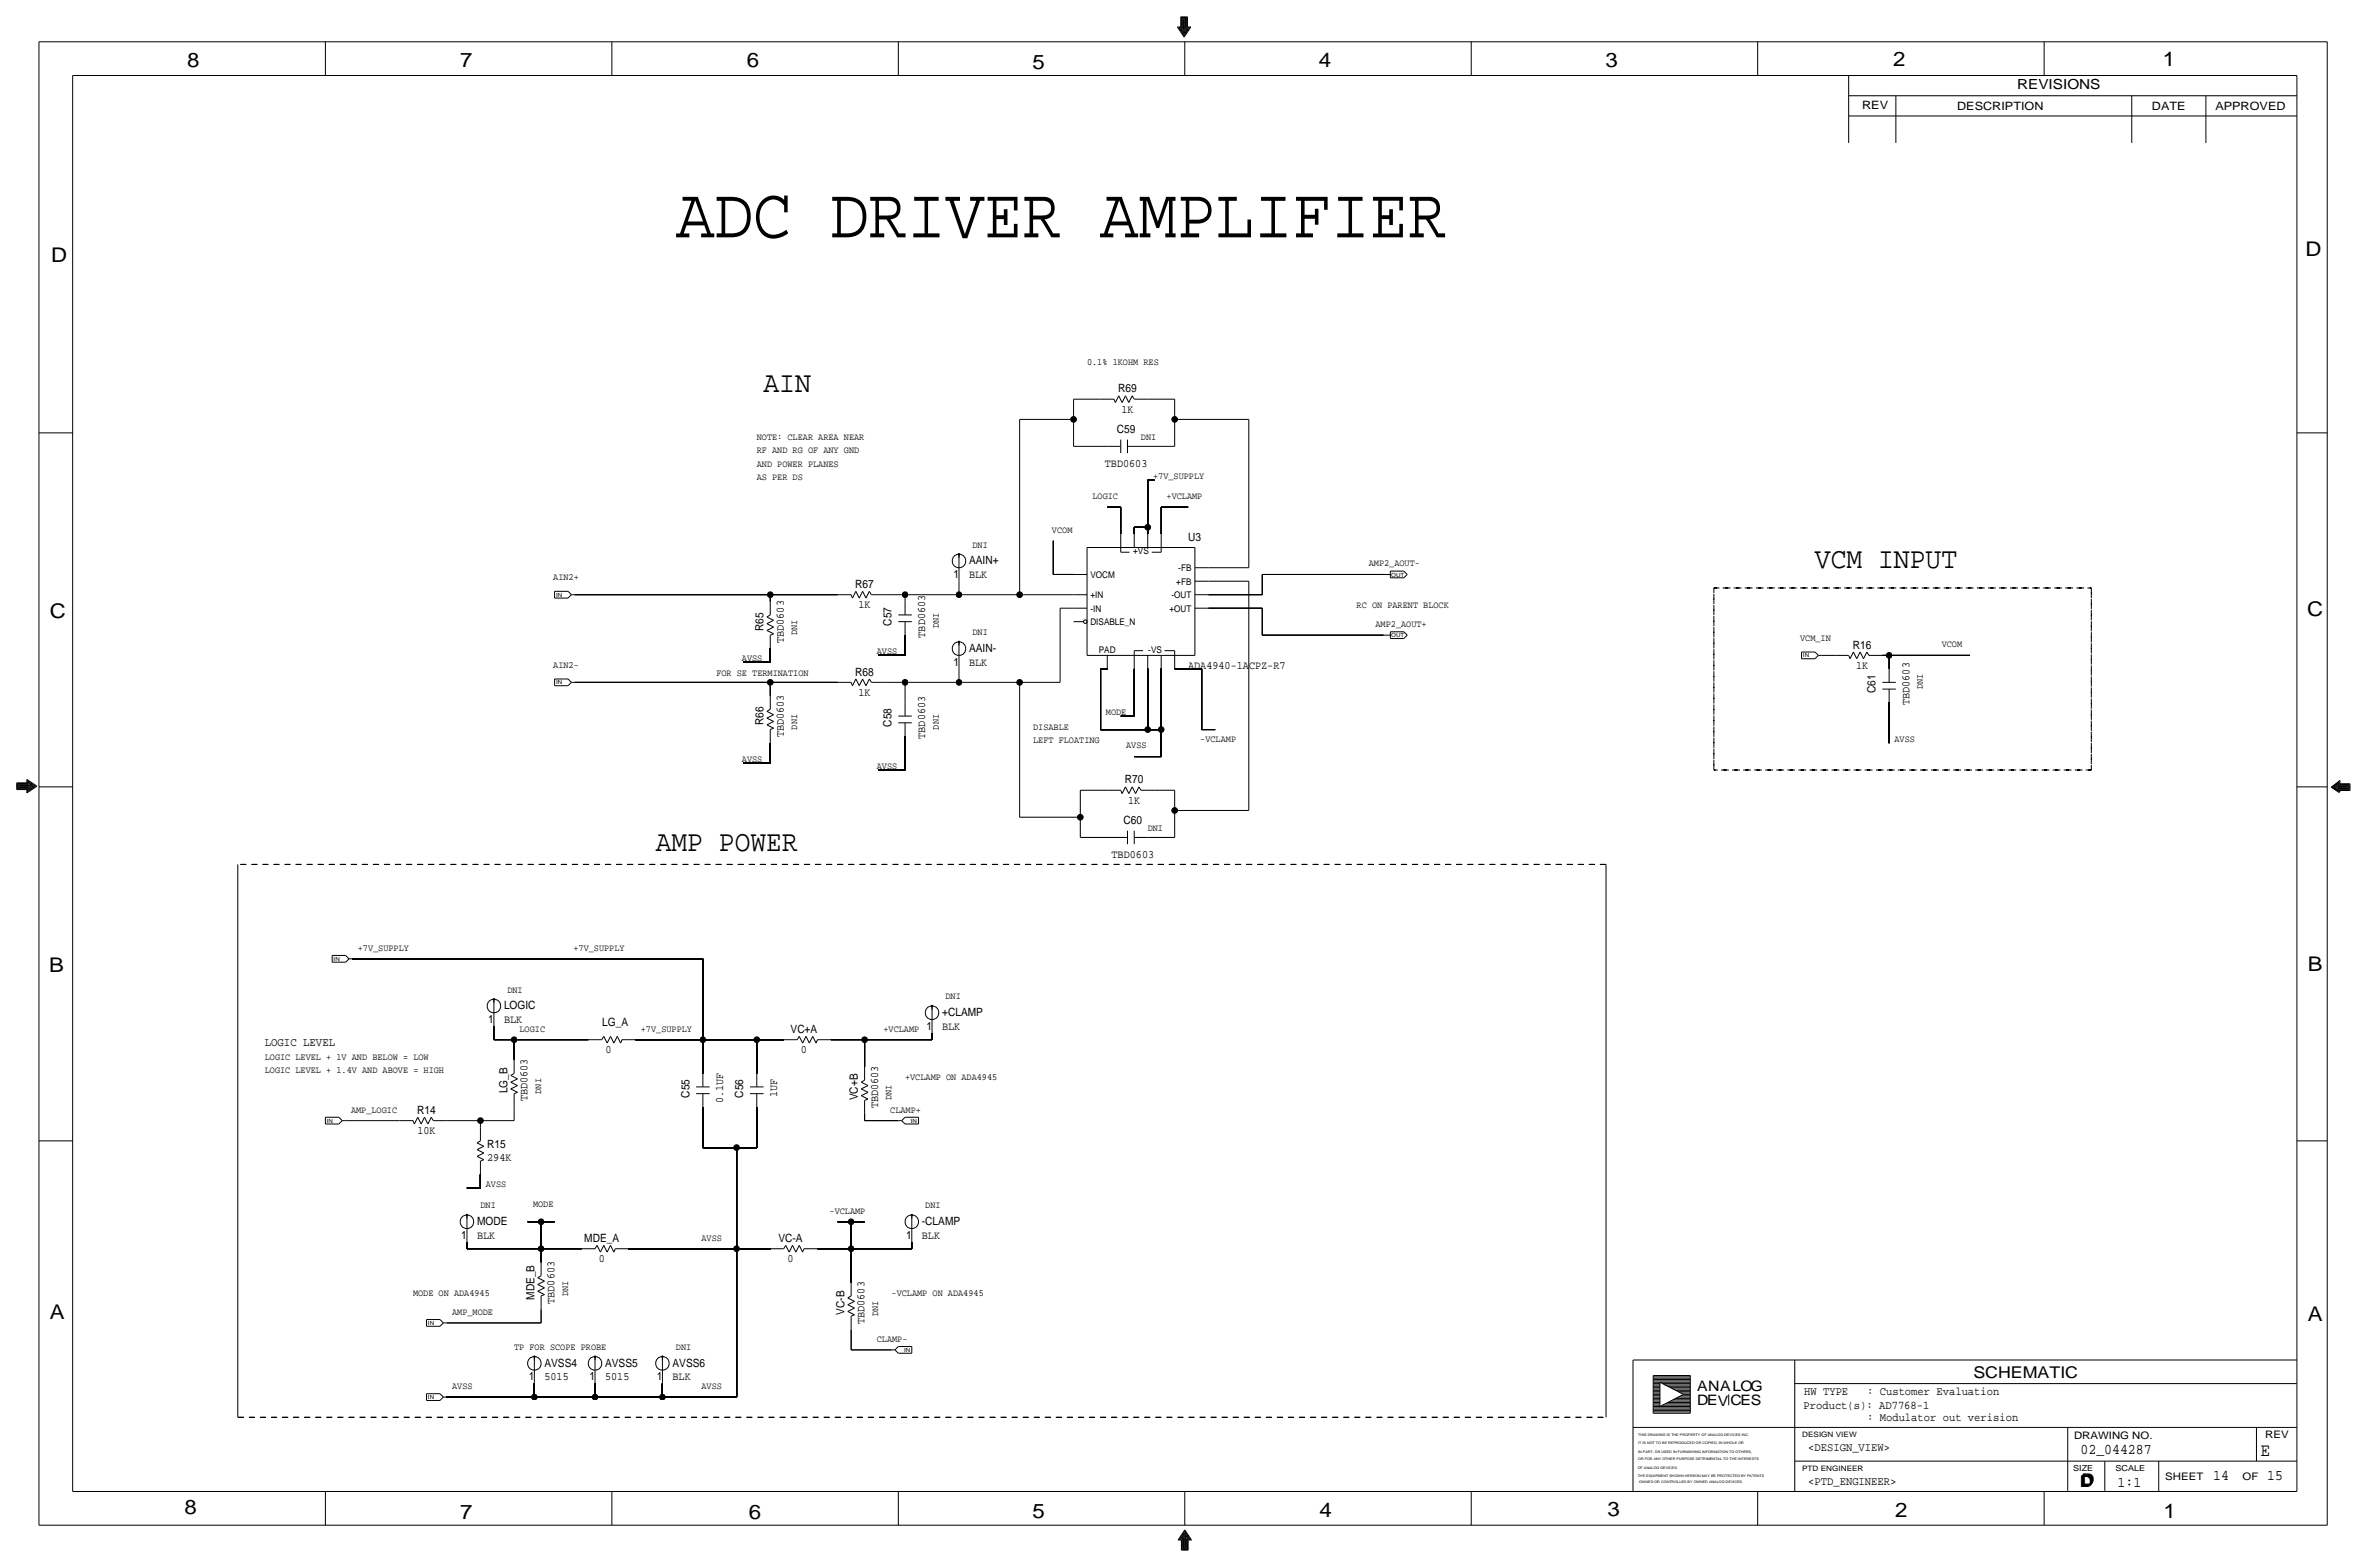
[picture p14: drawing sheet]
<svg xmlns="http://www.w3.org/2000/svg" width="892mm" height="590mm" viewBox="0 0 892 590" stroke-linecap="round" stroke-linejoin="round" font-family="sans-serif">
<defs><g id="words">
<text font-size="27.1" x="254.7" y="89.4">ADC DRIVER AMPLIFIER</text>
<g font-size="11.1">
<text x="287.7" y="147.8">AIN</text>
<text x="684" y="213.9">VCM INPUT</text>
<text x="247.1" y="320.5">AMP POWER</text>
</g>
<g font-size="7.6">
<text x="70.6" y="25.4">8</text>
<text x="173.4" y="25.4">7</text>
<text x="281.4" y="25.1">6</text>
<text x="389.1" y="26.2">5</text>
<text x="497" y="25.4">4</text>
<text x="605" y="25.1">3</text>
<text x="713.4" y="24.9">2</text>
<text x="815" y="24.9">1</text>
<text x="19.3" y="98.8">D</text>
<text x="868.9" y="96.5">D</text>
<text x="18.7" y="232.7">C</text>
<text x="869.4" y="232.2">C</text>
<text x="869.6" y="365.8">B</text>
<text x="18.5" y="366">B</text>
<text x="18.7" y="496.8">A</text>
<text x="869.6" y="497.6">A</text>
<text x="69.5" y="570.5">8</text>
<text x="173.4" y="572.3">7</text>
<text x="282.1" y="572.3">6</text>
<text x="389.1" y="571.8">5</text>
<text x="497.3" y="571.5">4</text>
<text x="605.7" y="571.2">3</text>
<text x="714.2" y="571.5">2</text>
<text x="815.3" y="572">1</text>
</g>
<text font-size="7" x="851.9" y="548.4">E</text>
<g font-size="6.1">
<text x="743.7" y="518.9">SCHEMATIC</text>
<text x="783.8" y="560.3">D</text>
<text x="784.3" y="559.8">D</text>
</g>
<g font-size="5.6">
<text x="784" y="547.9">02_044287</text>
<text x="834.1" y="557.5">14</text>
<text x="854.4" y="557.5">15</text>
<text x="798" y="560.1">1:1</text>
</g>
<g font-size="5.4">
<text x="639.5" y="524.2">ANALOG</text>
<text x="639.5" y="529.3">DEVCES</text>
</g>
<text font-size="5.2" x="760.2" y="33.5">REVISIONS</text>
<text font-size="4.5" x="99.8" y="394.2">LOGIC LEVEL</text>
<g font-size="4.4">
<text x="679.9" y="525.5">HW TYPE</text>
<text x="703.6" y="525.5">: Customer Evaluation</text>
<text x="679.7" y="530.9">Product(s): AD7768-1</text>
<text x="703.6" y="535.2">: Modulator out verision</text>
<text x="681.4" y="546.6">&lt;DESIGN_VIEW&gt;</text>
<text x="681.4" y="559.3">&lt;PTD_ENGINEER&gt;</text>
</g>
<g font-size="4.3">
<text x="701.8" y="41.1">REV</text>
<text x="737.6" y="41.4">DESCRIPTION</text>
<text x="811" y="41.4">DATE</text>
<text x="834.8" y="41.4">APPROVED</text>
<text x="421.4" y="147.8">R69</text>
<text x="422.6" y="155.4">1K</text>
<text x="420.9" y="163.1">C59</text>
<text x="416.4" y="175.8">TBD0603</text>
<text x="447.8" y="203.7">U3</text>
<text x="365.2" y="212.6">AAIN+</text>
<text x="322.3" y="221.5">R67</text>
<text x="359.3" y="217.7">1</text>
<text x="365.2" y="217.7">BLK</text>
<text x="323.5" y="229.1">1K</text>
<text x="287.7" y="237.7" transform="rotate(-90 287.7 237.7)">R65</text>
<text x="336" y="235.7" transform="rotate(-90 336 235.7)">C57</text>
<text x="295.4" y="242.2" transform="rotate(-90 295.4 242.2)">TBD0603</text>
<text x="348.7" y="240.2" transform="rotate(-90 348.7 240.2)">TBD0603</text>
<text x="365.2" y="245.6">AAIN-</text>
<text x="698.2" y="244.3">R16</text>
<text x="359.3" y="250.7">1</text>
<text x="365.2" y="250.7">BLK</text>
<text x="447.8" y="252">ADA4940-1ACPZ-R7</text>
<text x="699.5" y="252">1K</text>
<text x="322.3" y="254.5">R68</text>
<text x="323.5" y="262.1">1K</text>
<text x="706.8" y="261.1" transform="rotate(-90 706.8 261.1)">C61</text>
<text x="719.5" y="265.6" transform="rotate(-90 719.5 265.6)">TBD0603</text>
<text x="287.7" y="273.3" transform="rotate(-90 287.7 273.3)">R66</text>
<text x="336" y="273.8" transform="rotate(-90 336 273.8)">C58</text>
<text x="295.4" y="277.8" transform="rotate(-90 295.4 277.8)">TBD0603</text>
<text x="348.7" y="278.3" transform="rotate(-90 348.7 278.3)">TBD0603</text>
<text x="423.9" y="295.1">R70</text>
<text x="425.1" y="302.8">1K</text>
<text x="423.4" y="310.4">C60</text>
<text x="418.9" y="323.1">TBD0603</text>
<text x="189.9" y="380.2">LOGIC</text>
<text x="355" y="382.8">+CLAMP</text>
<text x="184" y="385.3">1</text>
<text x="189.9" y="385.3">BLK</text>
<text x="227" y="386.6">LG_A</text>
<text x="297.9" y="389.1">VC+A</text>
<text x="349.1" y="387.9">1</text>
<text x="355" y="387.9">BLK</text>
<text x="228.2" y="396.7">0</text>
<text x="301.8" y="396.7">0</text>
<text x="191.2" y="411.8" transform="rotate(-90 191.2 411.8)">LG_B</text>
<text x="259.8" y="413.5" transform="rotate(-90 259.8 413.5)">C55</text>
<text x="280.1" y="413.5" transform="rotate(-90 280.1 413.5)">C56</text>
<text x="292.8" y="413.4" transform="rotate(-90 292.8 413.4)">1UF</text>
<text x="157.2" y="419.6">R14</text>
<text x="198.8" y="414.9" transform="rotate(-90 198.8 414.9)">TBD0603</text>
<text x="272.5" y="415.7" transform="rotate(-90 272.5 415.7)">0.1UF</text>
<text x="323.3" y="414.5" transform="rotate(-90 323.3 414.5)">VC+B</text>
<text x="330.9" y="417.5" transform="rotate(-90 330.9 417.5)">TBD0603</text>
<text x="157.3" y="427.2">10K</text>
<text x="183.6" y="437.4">294K</text>
<text x="183.6" y="432.3">R15</text>
<text x="179.8" y="461.5">MODE</text>
<text x="347.4" y="461.5">-CLAMP</text>
<text x="173.8" y="466.6">1</text>
<text x="179.8" y="466.6">BLK</text>
<text x="220.2" y="467.9">MDE_A</text>
<text x="293.3" y="467.9">VC-A</text>
<text x="341.5" y="466.6">1</text>
<text x="347.4" y="466.6">BLK</text>
<text x="225.6" y="475.5">0</text>
<text x="296.7" y="475.5">0</text>
<text x="201.4" y="489.7" transform="rotate(-90 201.4 489.7)">MDE_B</text>
<text x="209" y="491.1" transform="rotate(-90 209 491.1)">TBD0603</text>
<text x="318.2" y="495.3" transform="rotate(-90 318.2 495.3)">VC-B</text>
<text x="325.8" y="498.8" transform="rotate(-90 325.8 498.8)">TBD0603</text>
<text x="205.2" y="514.9">AVSS4</text>
<text x="228" y="514.9">AVSS5</text>
<text x="253.4" y="514.9">AVSS6</text>
<text x="199.2" y="519.9">1</text>
<text x="205.2" y="519.9">5015</text>
<text x="222.1" y="519.9">1</text>
<text x="228" y="519.9">5015</text>
<text x="247.5" y="519.9">1</text>
<text x="253.4" y="519.9">BLK</text>
</g>
<g font-size="3.9">
<text x="781.6" y="542.1">DRAWING NO.</text>
<text x="853.6" y="541.8">REV</text>
<text x="816" y="557.4">SHEET</text>
<text x="845.1" y="557.5">OF</text>
</g>
<g font-size="3.6">
<text x="409.7" y="137.7">0.1% 1KOHM RES</text>
<text x="285.2" y="165.6">NOTE: CLEAR AREA NEAR</text>
<text x="430" y="165.6">DNI</text>
<text x="285.2" y="170.7">RF AND RG OF ANY GND</text>
<text x="285.2" y="175.8">AND POWER PLANES</text>
<text x="285.2" y="180.8">AS PER DS</text>
<text x="434.5" y="180.3">+7V_SUPPLY</text>
<text x="411.7" y="188">LOGIC</text>
<text x="439.6" y="188">+VCLAMP</text>
<text x="396.4" y="200.7">VCOM</text>
<text x="366.5" y="206.2">DNI</text>
<text x="515.8" y="213.4">AMP2_AOUT-</text>
<text x="208.5" y="218.4">AIN2+</text>
<text x="511.3" y="229.1">RC ON PARENT BLOCK</text>
<text x="300.4" y="239.3" transform="rotate(-90 300.4 239.3)">DNI</text>
<text x="353.8" y="236.7" transform="rotate(-90 353.8 236.7)">DNI</text>
<text x="366.5" y="239.3">DNI</text>
<text x="518.4" y="236.2">AMP2_AOUT+</text>
<text x="678.4" y="241.3">VCM_IN</text>
<text x="731.7" y="243.8">VCOM</text>
<text x="208.5" y="251.5">AIN2-</text>
<text x="279.6" y="248.9">AVSS</text>
<text x="330.4" y="246.4">AVSS</text>
<text x="270" y="254.5">FOR SE TERMINATION</text>
<text x="724.6" y="259.6" transform="rotate(-90 724.6 259.6)">DNI</text>
<text x="416.8" y="269.2">MODE</text>
<text x="300.4" y="274.8" transform="rotate(-90 300.4 274.8)">DNI</text>
<text x="353.8" y="274.8" transform="rotate(-90 353.8 274.8)">DNI</text>
<text x="389.3" y="274.8">DISABLE</text>
<text x="389.3" y="279.9">LEFT FLOATING</text>
<text x="424.4" y="281.9">AVSS</text>
<text x="452.3" y="279.4">-VCLAMP</text>
<text x="713.9" y="279.4">AVSS</text>
<text x="279.6" y="287">AVSS</text>
<text x="330.4" y="289.6">AVSS</text>
<text x="432.5" y="312.9">DNI</text>
<text x="134.8" y="358.1">+7V_SUPPLY</text>
<text x="216.1" y="358.1">+7V_SUPPLY</text>
<text x="191.2" y="373.9">DNI</text>
<text x="356.3" y="376.4">DNI</text>
<text x="195.8" y="388.6">LOGIC</text>
<text x="241.5" y="388.6">+7V_SUPPLY</text>
<text x="332.9" y="388.6">+VCLAMP</text>
<text x="99.8" y="399.3">LOGIC LEVEL + 1V AND BELOW = LOW</text>
<text x="99.8" y="404.4">LOGIC LEVEL + 1.4V AND ABOVE = HIGH</text>
<text x="341.1" y="406.9">+VCLAMP ON ADA4945</text>
<text x="203.9" y="412" transform="rotate(-90 203.9 412)">DNI</text>
<text x="132.3" y="419.1">AMP_LOGIC</text>
<text x="335.5" y="419.1">CLAMP+</text>
<text x="336" y="414.5" transform="rotate(-90 336 414.5)">DNI</text>
<text x="183.1" y="447">AVSS</text>
<text x="181.1" y="455.2">DNI</text>
<text x="200.9" y="454.7">MODE</text>
<text x="348.7" y="455.2">DNI</text>
<text x="312.6" y="457.2">-VCLAMP</text>
<text x="264.4" y="467.4">AVSS</text>
<text x="155.7" y="488.2">MODE ON ADA4945</text>
<text x="214.1" y="488.2" transform="rotate(-90 214.1 488.2)">DNI</text>
<text x="336" y="488.2">-VCLAMP ON ADA4945</text>
<text x="170.4" y="495.3">AMP_MODE</text>
<text x="330.9" y="495.8" transform="rotate(-90 330.9 495.8)">DNI</text>
<text x="193.8" y="508.5">TP FOR SCOPE PROBE</text>
<text x="254.7" y="508.5">DNI</text>
<text x="330.4" y="505.5">CLAMP-</text>
<text x="170.4" y="523.2">AVSS</text>
<text x="264.4" y="523.2">AVSS</text>
</g>
<g font-size="3.5">
<text x="427" y="208.8">+VS</text>
<text x="444.1" y="215.1">-FB</text>
<text x="410.9" y="217.7">VOCM</text>
<text x="443.3" y="220.2">+FB</text>
<text x="410.9" y="225.3">+IN</text>
<text x="441.5" y="225.3">-OUT</text>
<text x="410.9" y="230.4">-IN</text>
<text x="440.7" y="230.4">+OUT</text>
<text x="410.9" y="235.5">DISABLE_N</text>
<text x="414.1" y="246.1">PAD</text>
<text x="432.7" y="246.1">-VS</text>
</g>
<g font-size="3.1">
<text x="781.3" y="554">SIZE</text>
<text x="797.3" y="554">SCALE</text>
</g>
<g font-size="2.8">
<text x="679.1" y="541.3">DESIGN VIEW</text>
<text x="679.1" y="554">PTD ENGINEER</text>
</g>
<g font-size="2.1">
<text x="524.3" y="217.2">OUT</text>
<text x="209.5" y="224.7">IN</text>
<text x="524.3" y="240.1">OUT</text>
<text x="679.4" y="247.6">IN</text>
<text x="209.5" y="257.8">IN</text>
<text x="125.7" y="361.9">IN</text>
<text x="123.2" y="422.9">IN</text>
<text x="343.2" y="422.9">IN</text>
<text x="161.3" y="499.1">IN</text>
<text x="340.7" y="509.2">IN</text>
<text x="161.3" y="527">IN</text>
</g>
<g font-size="1.3">
<text x="617.3" y="541.1">THIS DRAWING IS THE PROPERTY OF ANALOG DEVICES INC.</text>
<text x="617.3" y="543.9">IT IS NOT TO BE REPRODUCED OR COPIED, IN WHOLE OR</text>
<text x="617.3" y="547.2">IN PART, OR USED IN FURNISHING INFORMATION TO OTHERS,</text>
<text x="617.3" y="550">OR FOR ANY OTHER PURPOSE DETRIMENTAL TO THE INTERESTS</text>
<text x="617.2" y="556.3">THE EQUIPMENT SHOWN HEREON MAY BE PROTECTED BY PATENTS</text>
<text x="617.2" y="553.2">OF ANALOG DEVICES.</text>
<text x="617.7" y="558.8">OWNED OR CONTROLLED BY OWNED ANALOG DEVICES.</text>
</g>
</g></defs>
<!-- layer: Nets -->
<g fill="none" stroke="#000" stroke-width=".38">
<path d="M384.3 158v66zM384.3 158h20.3zM404.6 150.4h10.1zM404.6 150.4v7.6zM404.6 158v10.1zM432.5 150.4h10.2zM442.7 158h27.9zM442.7 150.4v7.6zM442.7 158v10.1zM470.6 158v55.9zM404.6 168.1h12.7zM430 168.1h12.7z"/>
<path d="M417.3 191h5.1zM422.4 191v10.2zM427.4 198.6v2.6zM427.4 198.6h5.1zM432.5 198.6v2.6zM432.5 180.8v17.8zM432.5 180.8h2.6zM437.6 191v10.2zM437.6 191h10.2zM361.4 218.9v5.1zM397 216.4h7.6zM397 203.7v12.7z"/>
<path d="M455.4 213.9h15.2zM455.4 218.9h15.2zM470.6 218.9v86.4zM475.7 216.4h45.7zM475.7 216.4v7.6zM216.6 224h73.7zM290.3 224v2.6zM290.3 224h25.4zM333.5 224h7.6zM341.1 224v2.6zM341.1 224h20.3zM341.1 239.3v7.6z"/>
<path d="M361.4 224h22.9zM384.3 224h20.3zM399.5 229.1h5.1zM399.5 229.1v27.9zM455.4 229.1h20.3zM455.4 224h20.3zM475.7 239.3h45.7zM475.7 229.1v10.2zM216.6 257h73.7zM280.1 249.4h10.2zM290.3 257v5.1zM290.3 257h25.4z"/>
<path d="M290.3 244.3v5.1zM330.9 246.9h10.2zM333.5 257h7.6zM341.1 257v7.7zM341.1 257h20.3zM361.4 252v5zM361.4 257h22.9zM384.3 257h15.2zM384.3 257v50.8zM414.7 252v22.8zM414.7 252h2.6zM427.4 252v17.7z"/>
<path d="M432.5 252v22.8zM437.6 252v22.8zM442.7 252h10.1zM452.8 252v22.8zM686.5 246.9h5.1zM709.4 246.9h2.5zM711.9 246.9v5.1zM711.9 246.9h30.5zM290.3 279.9v7.6zM341.1 277.4v12.7zM414.7 274.8h17.8zM422.4 269.7h5z"/>
<path d="M432.5 274.8h5.1zM437.6 274.8v10.2zM452.8 274.8h5.1zM711.9 264.7v15.2zM280.1 287.5h10.2zM330.9 290.1h10.2zM407.1 297.7h10.2zM407.1 297.7v10.1zM427.4 285h10.2zM435.1 297.7h7.6zM442.7 297.7v7.6zM384.3 307.8h22.8z"/>
<path d="M407.1 315.5h12.7zM407.1 307.8v7.7zM432.5 315.5h10.2zM442.7 305.3h27.9zM442.7 305.3v10.2zM132.8 361.2h132.1zM264.9 361.2v30.5zM186.1 391.7h7.7zM186.1 386.6v5.1zM193.8 391.7v7.6zM193.8 391.7h27.9zM239.5 391.7h25.4z"/>
<path d="M264.9 391.7v12.7zM264.9 391.7h20.3zM285.2 391.7v12.7zM285.2 391.7h10.2zM313.1 391.7h12.7zM325.8 391.7v10.1zM325.8 391.7h25.4zM351.2 389.1v2.6zM193.8 417.1v5zM264.9 417.1v15.2zM285.2 417.1v15.2zM325.8 419.6v2.5z"/>
<path d="M130.3 422.1h20.3zM168.4 422.1h12.7zM181.1 422.1v2.6zM181.1 422.1h12.7zM264.9 432.3h12.7zM277.6 432.3h7.6zM277.6 432.3v38.1zM325.8 422.1h12.7zM176 447.5h5.1zM181.1 442.5v5zM176 467.9v2.5zM176 470.4h27.9z"/>
<path d="M198.8 460.2h5.1zM203.9 460.2h5.1zM203.9 470.4v5.1zM203.9 470.4h15.3zM203.9 460.2v10.2zM236.9 470.4h40.7zM277.6 470.4h12.7zM277.6 470.4v55.9zM308.1 470.4h12.7zM315.7 460.2h5.1zM320.8 460.2h5zM320.8 470.4v12.7z"/>
<path d="M320.8 460.2v10.2zM320.8 470.4h22.8zM343.6 467.9v2.5zM168.4 498.3h35.5zM203.9 493.3v5zM320.8 500.9v7.6zM320.8 508.5h15.2zM168.4 526.3h33zM201.4 526.3h22.8zM201.4 521.2v5.1zM224.2 526.3h25.4zM224.2 521.2v5.1z"/>
<path d="M249.6 521.2v5.1zM249.6 526.3h28z"/>
</g>
<path d="M645.9 221.5v68.6zM645.9 221.5h142.2zM788.1 221.5v68.6zM645.9 290.1h142.2zM89.6 325.6v208.3zM89.6 325.6h515.6zM605.2 325.6v208.3zM89.6 533.9h515.6z" fill="none" stroke="#000" stroke-width=".38" stroke-dasharray="2.1" stroke-linecap="butt"/>
<g fill="#000" stroke="#000" stroke-width=".38">
<circle cx="404.6" cy="158" r="1.07"/>
<circle cx="442.7" cy="158" r="1.07"/>
<circle cx="432.5" cy="198.6" r="1.07"/>
<circle cx="290.3" cy="224" r="1.07"/>
<circle cx="341.1" cy="224" r="1.07"/>
<circle cx="361.4" cy="224" r="1.07"/>
<circle cx="384.3" cy="224" r="1.07"/>
<circle cx="290.3" cy="257" r="1.07"/>
<circle cx="341.1" cy="257" r="1.07"/>
<circle cx="361.4" cy="257" r="1.07"/>
<circle cx="384.3" cy="257" r="1.07"/>
<circle cx="711.9" cy="246.9" r="1.07"/>
<circle cx="432.5" cy="274.8" r="1.07"/>
<circle cx="437.6" cy="274.8" r="1.07"/>
<circle cx="407.1" cy="307.8" r="1.07"/>
<circle cx="442.7" cy="305.3" r="1.07"/>
<circle cx="193.8" cy="391.7" r="1.07"/>
<circle cx="264.9" cy="391.7" r="1.07"/>
<circle cx="285.2" cy="391.7" r="1.07"/>
<circle cx="325.8" cy="391.7" r="1.07"/>
<circle cx="181.1" cy="422.1" r="1.07"/>
<circle cx="277.6" cy="432.3" r="1.07"/>
<circle cx="203.9" cy="470.4" r="1.07"/>
<circle cx="203.9" cy="460.2" r="1.07"/>
<circle cx="277.6" cy="470.4" r="1.07"/>
<circle cx="320.8" cy="460.2" r="1.07"/>
<circle cx="320.8" cy="470.4" r="1.07"/>
<circle cx="201.4" cy="526.3" r="1.07"/>
<circle cx="224.2" cy="526.3" r="1.07"/>
<circle cx="249.6" cy="526.3" r="1.07"/>
</g>
<!-- layer: Components -->
<g fill="none" stroke="#000" stroke-width=".38">
<path d="M414.7 150.4h5.1zM419.8 150.4l.5 1.2zM421.6 149.1l1.3 2.5zM421.6 149.1l-1.3 2.5zM424.1 149.1l1.3 2.5zM424.1 149.1l-1.2 2.5zM426.7 149.1l.7 1.3zM426.7 149.1l-1.3 2.5zM427.4 150.4h5.1zM417.3 168.1h5.1zM422.4 165.6v5.1zM424.9 168.1h5.1z"/>
<path d="M424.9 165.6v5.1zM361.4 208.8v10.1zM361.4 208.8v1.3zM404.6 216.4h5.1zM409.7 206.2v40.7zM409.7 206.2h40.6zM422.4 201.2v5zM422.4 208h3.3zM422.4 206.2v1.8zM427.4 201.2v5zM432.5 201.2v5zM434 208h3.6z"/>
<path d="M437.6 201.2v5zM437.6 206.2v1.8zM450.3 218.9h5.1zM450.3 213.9h5.1zM450.3 206.2v40.7zM521.4 216.4h2.6zM524 215.1h5zM524 217.7h5zM524 215.1v2.6zM529 215.1l1.3 1.3zM530.3 216.4l-1.3 1.3zM209 222.8h5.1z"/>
<path d="M209 222.8v2.5zM209 225.3h5.1zM214.1 222.8l1.2 1.2zM214.1 225.3l1.2-1.3zM215.3 224h1.3zM289 232.4l1.3-.8zM289 232.4l2.5 1.3zM289 234.9l2.5-1.2zM289 234.9l2.5 1.3zM289 237.5l2.5-1.3zM289 237.5l2.5 1.3zM290.3 226.6v5z"/>
<path d="M290.3 239.3v5zM290.3 239.3l1.2-.5zM315.7 224h5.1zM320.8 224l.5 1.3zM322.5 222.8l1.3 2.5zM322.5 222.8l-1.2 2.5zM325.1 222.8l1.2 2.5zM325.1 222.8l-1.3 2.5zM327.6 222.8l.8 1.2zM327.6 222.8l-1.3 2.5zM328.4 224h5.1zM338.5 234.2h5.1z"/>
<path d="M338.5 231.6h5.1zM341.1 234.2v5.1zM341.1 226.6v5zM404.6 234.2h3.7zM404.6 229.1h5.1zM404.6 224h5.1zM450.3 229.1h5.1zM450.3 224h5.1zM521.4 239.3h2.6zM524 238h5zM524 238v2.5zM529 238l1.3 1.3z"/>
<path d="M530.3 239.3l-1.3 1.2zM209 255.8h5.1zM209 255.8v2.5zM209 258.3h5.1zM214.1 255.8l1.2 1.2zM215.3 257l-1.2 1.3zM215.3 257h1.3zM315.7 257h5.1zM320.8 257l.5 1.3zM322.5 255.8l1.3 2.5zM322.5 255.8l-1.2 2.5zM325.1 255.8l1.2 2.5z"/>
<path d="M325.1 255.8l-1.3 2.5zM327.6 255.8l.8 1.2zM327.6 255.8l-1.3 2.5zM328.4 257h5.1zM361.4 241.8v10.2zM361.4 241.8v1.3zM409.7 246.9h40.6zM417.3 246.9v5.1zM427.4 246.9v5.1zM427.4 245.1h3.3zM427.4 245.1v1.8zM432.5 246.9v5.1z"/>
<path d="M437.6 246.9v5.1zM438.9 245.1h3.8zM442.7 246.9v5.1zM442.7 245.1v1.8zM524 240.5h5zM678.9 245.6h5.1zM678.9 245.6v2.6zM678.9 248.2h5.1zM684 245.6l1.2 1.3zM685.2 246.9l-1.2 1.3zM685.2 246.9h1.3zM691.6 246.9h5.1z"/>
<path d="M696.7 246.9l.5 1.3zM698.4 245.6l1.3 2.6zM698.4 245.6l-1.2 2.6zM701 245.6l1.3 2.6zM701 245.6l-1.3 2.6zM703.5 245.6l.8 1.3zM703.5 245.6l-1.2 2.6zM704.3 246.9h5.1zM709.4 259.6h5.1zM709.4 257h5.1zM711.9 259.6v5.1zM711.9 252v5z"/>
<path d="M289 268l1.3-.8zM289 268l2.5 1.2zM289 270.5l2.5-1.3zM289 270.5l2.5 1.3zM289 273l2.5-1.2zM289 273l2.5 1.3zM290.3 262.1v5.1zM290.3 274.8v5.1zM290.3 274.8l1.2-.5zM338.5 272.3h5.1zM338.5 269.7h5.1zM341.1 272.3v5.1z"/>
<path d="M341.1 264.7v5zM417.3 297.7h5.1zM422.4 297.7l.5 1.3zM424.1 296.4l1.3 2.6zM424.1 296.4l-1.2 2.6zM426.7 296.4l1.2 2.6zM426.7 296.4l-1.3 2.6zM429.2 296.4l.8 1.3zM429.2 296.4l-1.3 2.6zM430 297.7h5.1zM419.8 315.5h5.1zM424.9 312.9v5.1z"/>
<path d="M427.4 315.5h5.1zM427.4 312.9v5.1zM125.2 359.9h5.1zM125.2 359.9v2.6zM130.3 359.9l1.2 1.3zM125.2 362.5h5.1zM131.5 361.2l-1.2 1.3zM131.5 361.2h1.3zM186.1 376.4v10.2zM186.1 376.4v1.3zM351.2 379v10.1zM351.2 379v1.3z"/>
<path d="M193.8 399.3v5.1zM221.7 391.7h5.1zM227.5 390.4l-.7 1.3zM227.5 390.4l1.3 2.5zM230.1 390.4l-1.3 2.5zM230.1 390.4l1.2 2.5zM232.6 390.4l-1.3 2.5zM232.6 390.4l1.3 2.5zM234.4 391.7h5.1zM234.4 391.7l-.5 1.2zM295.4 391.7h5zM301.2 390.4l-.8 1.3z"/>
<path d="M301.2 390.4l1.3 2.5zM303.7 390.4l-1.2 2.5zM303.7 390.4l1.3 2.5zM306.3 390.4l-1.3 2.5zM306.3 390.4l1.2 2.5zM308.1 391.7h5zM308.1 391.7l-.6 1.2zM192.5 405.1l1.3-.7zM192.5 405.1l2.5 1.3zM192.5 407.7l2.5-1.3zM192.5 407.7l2.5 1.2zM192.5 410.2l2.5-1.3z"/>
<path d="M192.5 410.2l2.5 1.3zM193.8 412v5.1zM193.8 412l1.2-.5zM262.3 412h5.1zM262.3 409.4h5.1zM264.9 412v5.1zM264.9 404.4v5zM282.7 412h5zM282.7 409.4h5zM285.2 412v5.1zM285.2 404.4v5zM324.6 407.7l1.2-.8z"/>
<path d="M324.6 407.7l2.5 1.2zM324.6 410.2l2.5-1.3zM324.6 410.2l2.5 1.3zM324.6 412.8l2.5-1.3zM324.6 412.8l2.5 1.2zM325.8 401.8v5.1zM325.8 414.5v5.1zM325.8 414.5l1.3-.5zM122.6 420.9h5.1zM122.6 420.9v2.5zM122.6 423.4h5.1zM127.7 420.9l1.3 1.2z"/>
<path d="M129 422.1l-1.3 1.3zM129 422.1h1.3zM150.6 422.1h5.1zM155.7 422.1l.5 1.3zM157.4 420.9l1.3 2.5zM157.4 420.9l-1.2 2.5zM160 420.9l1.2 2.5zM160 420.9l-1.3 2.5zM162.5 420.9l.8 1.2zM162.5 420.9l-1.3 2.5zM163.3 422.1h5.1zM179.8 430.5l1.3-.7z"/>
<path d="M179.8 430.5l2.5 1.3zM179.8 433.1l2.5-1.3zM179.8 433.1l2.5 1.2zM179.8 435.6l2.5-1.3zM179.8 435.6l2.5 1.3zM181.1 437.4v5.1zM181.1 424.7v5.1zM181.1 437.4l1.2-.5zM338.5 422.1h1.3zM339.8 422.1l1.3 1.3zM341.1 420.9l-1.3 1.2zM341.1 420.9h5.1z"/>
<path d="M341.1 423.4h5.1zM346.2 420.9v2.5zM176 457.7v10.2zM176 457.7v1.3zM343.6 457.7v10.2zM343.6 457.7v1.3zM203.9 475.5v5.1zM219.2 470.4h5zM225 469.1l-.8 1.3zM225 469.1l1.3 2.6zM227.5 469.1l-1.2 2.6zM227.5 469.1l1.3 2.6z"/>
<path d="M230.1 469.1l-1.3 2.6zM230.1 469.1l1.2 2.6zM231.9 470.4h5zM231.9 470.4l-.6 1.3zM290.3 470.4h5.1zM296.1 469.1l-.7 1.3zM296.1 469.1l1.3 2.6zM298.7 469.1l-1.3 2.6zM298.7 469.1l1.2 2.6zM301.2 469.1l-1.3 2.6zM301.2 469.1l1.3 2.6zM303 470.4h5.1z"/>
<path d="M303 470.4l-.5 1.3zM160.7 497.1h5.1zM160.7 497.1v2.5zM160.7 499.6h5.1zM165.8 497.1l1.3 1.2zM167.1 498.3l-1.3 1.3zM167.1 498.3h1.3zM202.6 481.3l1.3-.7zM202.6 481.3l2.6 1.3zM202.6 483.9l2.6-1.3zM202.6 483.9l2.6 1.2zM202.6 486.4l2.6-1.3z"/>
<path d="M202.6 486.4l2.6 1.3zM203.9 488.2v5.1zM203.9 488.2l1.3-.5zM319.5 489l1.3-.8zM319.5 489l2.5 1.2zM319.5 491.5l2.5-1.3zM319.5 491.5l2.5 1.3zM319.5 494l2.5-1.2zM319.5 494l2.5 1.3zM320.8 483.1v5.1zM320.8 495.8v5.1zM320.8 495.8l1.2-.5z"/>
<path d="M201.4 511v10.2zM201.4 511v1.4zM224.2 511v10.2zM224.2 511v1.4zM249.6 511v10.2zM249.6 511v1.4zM336 508.5h1.3zM337.3 508.5l1.2 1.3zM338.5 507.2l-1.2 1.3zM338.5 507.2h5.1zM338.5 509.8h5.1zM343.6 507.2v2.6z"/>
<path d="M160.7 525h5.1zM160.7 525v2.6zM160.7 527.6h5.1zM165.8 525l1.3 1.3zM165.8 527.6l1.3-1.3zM167.1 526.3h1.3z"/>
<circle cx="361.4" cy="211.3" r="2.56"/>
<circle cx="409" cy="234.2" r=".67"/>
<circle cx="361.4" cy="244.4" r="2.56"/>
<circle cx="186.1" cy="379" r="2.56"/>
<circle cx="351.2" cy="381.5" r="2.56"/>
<circle cx="176" cy="460.3" r="2.56"/>
<circle cx="343.6" cy="460.3" r="2.56"/>
<circle cx="201.4" cy="513.6" r="2.56"/>
<circle cx="224.2" cy="513.6" r="2.56"/>
<circle cx="249.6" cy="513.6" r="2.56"/>
</g>
<path d="M361.2 208.6h.4v.4h-.4zM361.2 241.6h.4v.4h-.4zM185.9 376.3h.4v.3h-.4zM351 378.8h.4v.3h-.4zM175.8 457.5h.4v.4h-.4zM343.4 457.5h.4v.4h-.4zM201.2 510.9h.4v.3h-.4zM224 510.9h.4v.3h-.4zM249.4 510.9h.4v.3h-.4z" fill="#000" stroke="#000" stroke-width=".38"/>
<!-- layer: Page Border and Title Block -->
<g fill="none" stroke="#000" stroke-width=".38">
<path d="M14.7 15.7v558.8zM14.7 15.7h862.3zM122.6 15.7v12.7zM230.6 15.7v12.7zM338.5 15.7v12.7zM443.7 10.2h1.3zM443.7 10.2l2.5 3.8zM444.2 10.4l2 3.1zM444.2 10.4h1zM444.7 10.7l1.5 2.3zM444.7 10.7h.8zM445 6.4v3.8z"/>
<path d="M445 6.4h2.5zM445.2 6.6v3.8zM445.2 6.6h2zM445.2 10.9h.5zM445.2 10.9l1 1.5zM445.5 6.9v3.8zM445.5 6.9h1.5zM445.7 11.2l.5 .7zM445.7 11.2h.3zM445.7 7.1v3.8zM445.7 7.1h1zM446 7.4v3.8z"/>
<path d="M446 7.4h.5zM446.2 7.6v4.1zM446.5 11.2h.2zM446.5 7.4v3.8zM446.5 15.7v12.7zM446.7 10.9h.5zM446.7 11.2l-.5 .7zM446.7 7.1v3.8zM447 10.7h.8zM447 6.9v3.8zM447.2 10.4h1.1zM447.2 6.6v3.8z"/>
<path d="M447.2 10.9l-1 1.5zM447.5 10.2h1.3zM447.5 6.4v3.8zM447.8 10.7l-1.6 2.3zM448.3 10.4l-2.1 3.1zM448.8 10.2l-2.6 3.8zM554.4 15.7v12.7zM662.4 15.7v12.7zM770.3 15.7v12.7zM877 15.7v558.8zM27.4 28.4h838.2zM27.4 28.4v533.4z"/>
<path d="M696.7 36.1h168.9zM696.7 28.4v25.4zM714.5 36.1v17.7zM803.4 36.1v17.7zM831.3 36.1v17.7zM865.6 28.4v533.4zM696.7 43.7h168.9zM14.7 163.1h12.7zM865.6 163.1h11.4zM6.3 294.9v2.5zM6.3 297.4h3.8zM6.3 294.9h3.8z"/>
<path d="M6.6 295.1v2.1zM6.6 295.1h3.8zM6.6 297.2h3.8zM6.8 295.4v1.5zM6.8 295.4h3.8zM6.8 296.9h3.8zM7.1 295.7v1zM7.1 295.7h3.8zM7.1 296.7h3.8zM7.3 295.9v.5zM7.3 295.9h3.8zM7.3 296.4h3.8z"/>
<path d="M7.6 296.2h4zM10.1 297.4v1.3zM10.1 298.7l3.8-2.5zM10.1 293.6l3.8 2.6zM10.1 293.6v1.3zM10.4 297.2v1zM10.4 298.2l3-2zM10.4 294.1v1zM10.4 294.1l3 2.1zM10.6 296.9v.8zM10.6 297.7l2.3-1.5zM10.6 294.6v.8z"/>
<path d="M10.6 294.6l2.3 1.6zM10.9 295.1v.6zM10.9 295.1l1.5 1.1zM10.9 296.7v.5zM10.9 297.2l1.5-1zM11.1 295.7v.2zM11.1 295.7l.8 .5zM11.1 296.4v.3zM11.1 296.7l.8-.5zM14.7 296.4h12.7zM865.6 296.4h11.4zM878.5 296.5l3-2z"/>
<path d="M878.5 296.5l3 2.1zM878.7 296.5l3.1 1.8zM878.7 296.5l3.1-2.5zM879 296.5l2.3-1.5zM879 296.5l2.3 1.5zM879.5 296.5l1.5-1zM879.5 296.5l1.5 1zM880 296.5l.8-.5zM880 296.5l.8 .5zM880.3 296.5h4zM880.8 296.3h3.8zM880.8 296.8h3.8z"/>
<path d="M880.8 296v.3zM880.8 296.8v.2zM881 296h3.8zM881 297h3.8zM881 295.5v.5zM881 297v.5zM881.3 295.8h3.8zM881.3 297.3h3.8zM881.3 295v.8zM881.3 297.3v.7zM881.5 295.5h3.8zM881.5 297.5h3.8z"/>
<path d="M881.5 294.5v1zM881.5 297.5v1.1zM881.8 297.8h3.8zM881.8 295.2h3.8zM881.8 297.8v.5zM881.8 294v1.2zM884.6 296.3v.5zM884.8 296v1zM885.1 295.8v1.5zM885.3 295.5v2zM885.6 295.2v2.6zM14.7 429.8h12.7z"/>
<path d="M865.6 429.8h11.4zM615.4 512.3v49.5zM615.4 512.3h250.2zM623 518.2h14zM623 518.7h14zM623 519.7h14zM623 519.2h14zM623 518.2v14.2zM637 518.2v14.2zM676.4 512.3v49.5zM615.4 537.7h250.2zM623 532.4h14z"/>
<path d="M623 531.9h14zM623 531.4h14zM623 530.4h14zM623 530.9h14zM623 526.3h2.6zM623 525.3h2.6zM623 527.3h2.6zM623 525.8h2.6zM623 528.3h2.6zM623 527.8h2.6zM623 528.8h2.6zM623 529.3h2.6z"/>
<path d="M623 526.8h2.6zM623 523.2h2.6zM623 524.8h2.6zM623 523.7h2.6zM623 522.7h2.6zM623 524.3h2.6zM623 521.7h2.6zM623 521.2h2.6zM623 522.2h2.6zM623 520.2h14zM623 529.8h14zM623 520.7h14z"/>
<path d="M625.6 529.8l8.8-4.5zM625.6 520.7l8.8 4.6zM625.6 520.7v9.1zM626.6 529.3h10.4zM626.6 521.2h10.4zM627.3 521.7h9.7zM627.6 528.8h9.4zM628.3 522.2h8.7zM628.6 528.3h8.4zM629.6 527.8h7.4zM629.6 522.7h7.4zM630.4 527.3h6.6z"/>
<path d="M630.4 523.2h6.6zM631.4 523.7h5.6zM631.4 526.8h5.6zM632.4 526.3h4.6zM632.4 524.3h4.6zM633.4 525.8h3.6zM633.4 524.8h3.6zM634.4 525.3h2.6zM651.5 525.3v4zM676.4 521.2h189.2zM779.2 537.7v23.9zM850.3 537.7v12.7z"/>
<path d="M676.4 550.4h189.2zM793.2 550.4v11.2zM813.5 550.4v11.4zM14.7 574.5h862.3zM27.4 561.8h838.2zM122.6 561.8v12.7zM230.6 561.8v12.7zM338.5 561.8v12.7zM444.4 579.9h1.1zM445 579.6h.7zM445.5 579.9v3.8zM445.5 579.4h.5z"/>
<path d="M445.7 579.6v3.8zM446 579.4v3.8zM446 579.1h.2zM446.2 579.1v3.8zM446.5 561.8v12.7zM446.5 576.8l-2.1 3.1zM446.5 576.3l-2.6 3.8zM446.5 577.3l-1.5 2.3zM446.5 576.3l2.5 3.8zM446.5 576.8l2 3.1zM446.5 577.3l1.5 2.3zM446.5 578.6v4.1z"/>
<path d="M446.5 578.4l-.5 .7zM446.5 578.4l.5 .7zM446.5 577.9l-1 1.5zM446.5 577.9l1 1.5zM446.7 579.1v3.8zM446.7 579.1h.3zM447 579.4v3.8zM447 579.4h.5zM447.2 579.6v3.8zM447.2 579.6h.8zM447.5 579.9v3.8zM447.5 579.9h1z"/>
<path d="M554.4 561.8v12.7zM662.4 561.8v12.7zM770.3 561.8v12.7zM443.9 580.1h1.3zM445.2 583.9h2.6zM445.2 580.1v3.8zM445.5 583.7h2zM445.7 583.4h1.5zM446 583.2h1zM446.2 582.9h.5zM447.8 580.1v3.8zM447.8 580.1h1.2z"/>
</g>
<use href="#words"/>
</svg>
